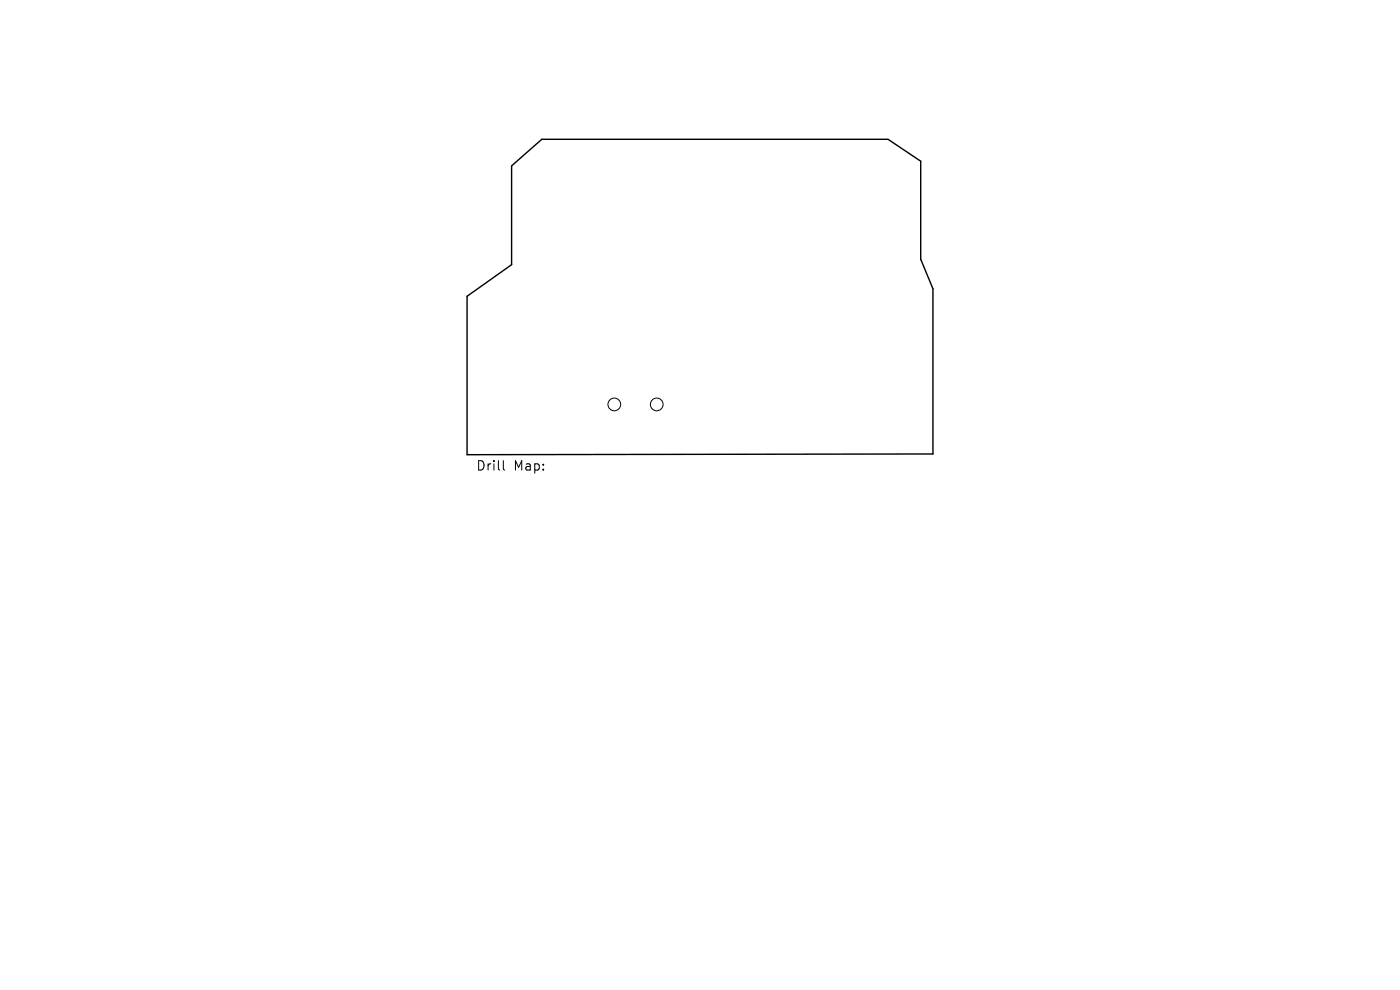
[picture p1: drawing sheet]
<svg xmlns="http://www.w3.org/2000/svg" width="297mm" height="210mm" viewBox="0 0 297 210" stroke-linecap="round" stroke-linejoin="round" font-family="sans-serif">
<defs><g id="words">
<g font-size="2.8">
<text x="100.9" y="100.1">Drill</text>
<text x="108.9" y="100.1">Map:</text>
</g>
</g></defs>
<path d="M108.5 35.2l6.4-5.6h73.5l6.9 4.6v20.8l2.6 6.2v35.1l-98.8 .2v-33.7l9.4-6.7z" fill="none" stroke="#000" stroke-width=".3"/>
<g fill="none" stroke="#000" stroke-width=".21">
<path d="M106.8 97.7v1.7l.3 .3"/>
<circle cx="130.3" cy="85.8" r="1.35"/>
<circle cx="139.3" cy="85.8" r="1.35"/>
</g>
<use href="#words"/>
</svg>
